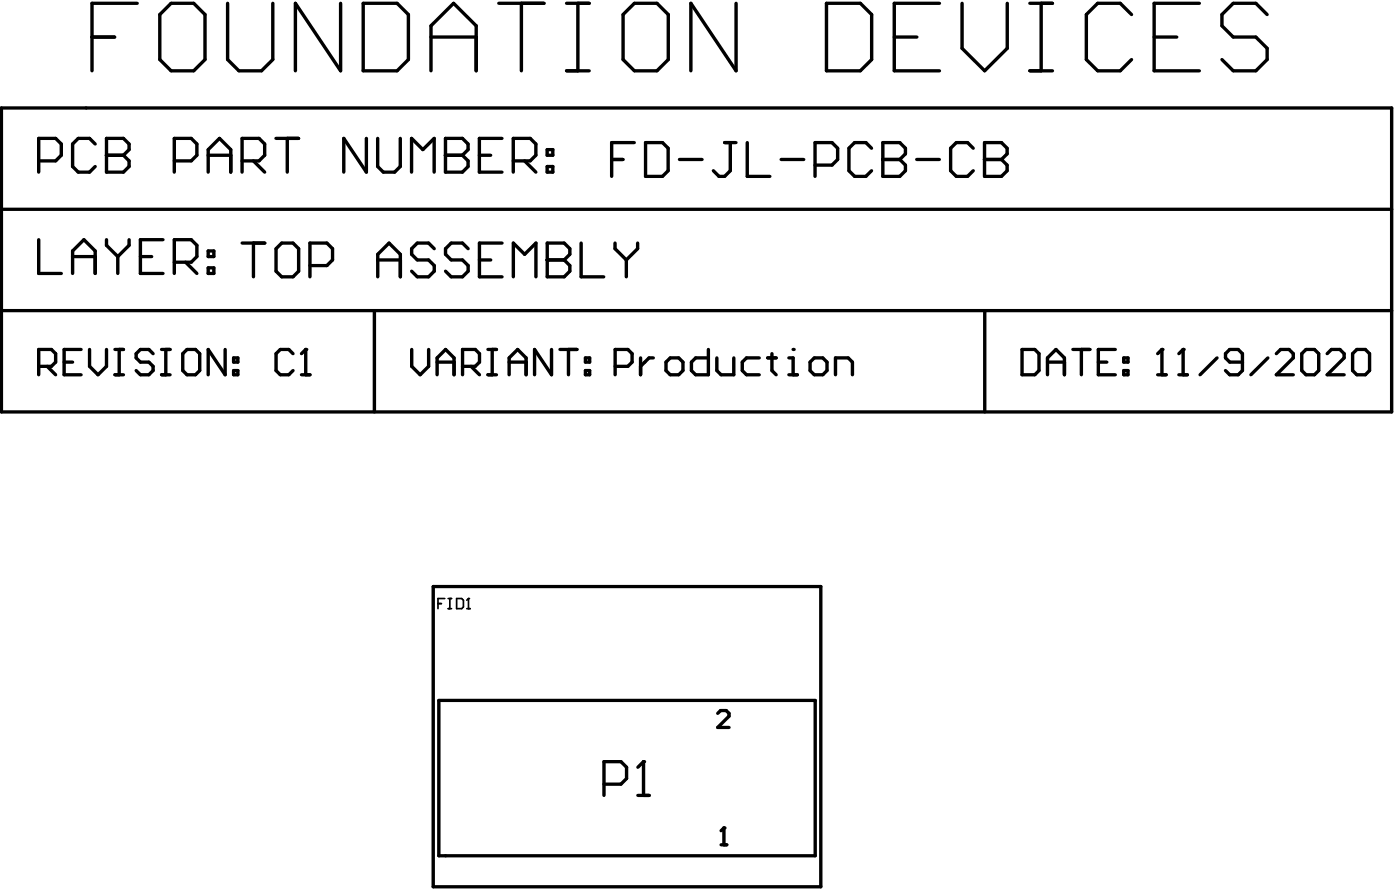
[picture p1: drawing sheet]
<svg xmlns="http://www.w3.org/2000/svg" width="68mm" height="44mm" viewBox="0 0 68 44" stroke-linecap="round" stroke-linejoin="round" font-family="sans-serif">
<g fill="none" stroke="#000" stroke-width=".16">
<path d="M.1 5.3h67.9v14.8h-67.9zM.1 10.2h67.9M.1 15.2h67.9M1.9 7.9h.8l.3-.3v-.6l-.3-.2h-.8v1.6M1.9 11.7v1.7h1.1M1.9 17.9h.6l.2-.2v-.4l-.2-.2h-.6v1.2M2.3 17.9l.4 .4M3.1 17.7h.4M3.5 13.4v-1.1l.6-.6 .6 .6v1.1M3.5 12.5h1.2M4 17.1h-.9v1.2h.9M4.4 17.1v.8l.4 .4 .4-.4v-.8"/>
<path d="M4.5 1.8h1.1M4.7 7l-.3-.2h-.6l-.3 .2v1.1l.3 .3h.6l.3-.3M5.2 7.6h.1M5.2 6.8h.8l.3 .2v.3l-.3 .3 .3 .3v.2l-.3 .3h-.8zM5.2 11.7v.3l.6 .5M5.2 7.6h.8M5.6 17.1h.4M5.6 18.3h.4M5.8 12.5v.9M5.8 17.1v1.2M6.3 11.7v.3l-.5 .5M6.7 .2h-2.2v3.3"/>
<path d="M6.9 12.5h.5M7.5 17.3l-.2-.2h-.4l-.2 .2v.2l.2 .2h.4l.2 .2v.2l-.2 .2h-.4l-.2-.2M7.8 .7l.6-.5h1.1l.5 .5v2.2l-.5 .6h-1.1l-.6-.6zM7.9 17.1h.4M7.9 18.3h.4M8 11.7h-1.1v1.7h1.1M8.1 17.1v1.2M8.5 12.8h.8l.3-.3v-.5l-.3-.3h-.8v1.7M8.5 7.9h.8l.3-.3v-.6l-.3-.2h-.8v1.6M8.9 17.3l.2-.2h.5l.2 .2v.8l-.2 .2h-.5l-.2-.2zM9.1 12.8l.5 .6M10.2 8.4v-1.1l.5-.5 .6 .5v1.1"/>
<path d="M10.2 12.3h.3v.2h-.3zM10.2 13.1h.3v.3h-.3zM10.2 7.6h1.1M11 17.1v1.2l-.8-1.2v1.2M11.1 .2v2.7l.6 .6h1.1l.5-.6v-2.7M11.4 18.1h.2v.2h-.2zM11.4 17.5h.2v.2h-.2zM11.8 7.9h.9l.2-.3v-.6l-.2-.2h-.9v1.6M11.8 11.9h1.1M12.4 7.9l.5 .5M12.4 11.9v1.6M13.5 6.8h1.1"/>
<path d="M13.5 12.2l.3-.3h.5l.3 .3v1.1l-.3 .2h-.5l-.3-.2zM14 6.8v1.6M14.3 17.3l-.2-.2h-.4l-.2 .2v.8l.2 .2h.4l.2-.2M14.7 18.3h.5M14.9 17.1h.1M14.9 17.1v1.2M14.9 17.1l-.2 .2M15.2 13h.8l.3-.3v-.5l-.3-.3h-.8v1.6M16.7 .2v3.3l-2.3-3.3v3.3M17.8 .2h1.6l.6 .5v2.2l-.6 .6h-1.6zM17.9 6.8v1.6l-1.1-1.6v1.6M18.3 15.2v4.9"/>
<path d="M18.5 6.8v1.3l.2 .3h.6l.3-.3v-1.3M18.5 13.5v-1.1l.5-.5 .6 .5v1.1M18.5 12.7h1.1M20.1 8.4v-1.6l.6 .5 .5-.5v1.6M20.1 17.1v.8l.4 .4 .5-.4v-.8M21.1 1.8h2.2M21.1 3.5v-2.2l1.1-1.1 1.1 1.1v2.2M21.2 12.2l-.2-.3h-.6l-.3 .3v.2l.3 .3h.6l.2 .3v.3l-.2 .2h-.6l-.3-.2M21.4 17.7h.8M21.4 18.3v-.8l.4-.4 .4 .4v.8M21.8 7.6h.1M21.8 6.8h.8l.3 .2v.3l-.3 .3 .3 .3v.2l-.3 .3h-.8z"/>
<path d="M21.8 7.6h.8M22.6 17.9h.6l.2-.2v-.4l-.2-.2h-.6v1.2M22.9 12.2l-.3-.3h-.5l-.3 .3v.2l.3 .3h.5l.3 .3v.3l-.3 .2h-.5l-.3-.2M23 17.9l.4 .4M23.4 7.6h.6M23.4 12.7h.6M23.9 17.1h.4M23.9 18.3h.4M24.1 17.1v1.2M24.4 .2h2.2M24.5 6.8h-1.1v1.6h1.1M24.5 11.9h-1.1v1.6h1.1"/>
<path d="M24.9 17.7h.8M24.9 18.3v-.8l.4-.4 .4 .4v.8M25.1 7.9h.8l.3-.3v-.6l-.3-.2h-.8v1.6M25.1 13.5v-1.6l.5 .5 .6-.5v1.6M25.5 .2v3.3M25.6 7.9l.6 .5M26.7 8.1h.3v.3h-.3zM26.7 7.3h.3v.3h-.3zM26.8 12.7h.1M26.8 11.9h.8l.3 .3v.2l-.3 .3 .3 .3v.3l-.3 .2h-.8zM26.8 12.7h.8M27 17.1v1.2l-.9-1.2v1.2"/>
<path d="M27.4 17.1h.8M27.7 .2h1.1M27.7 3.5h1.1M27.8 17.1v1.2M28.2 .2v3.3M28.4 11.9v1.6h1.1M28.6 18.1h.2v.2h-.2zM28.6 17.5h.2v.2h-.2zM29.9 7.8h.6M30.1 11.9v.3l.5 .5M30.1 17.9h.6l.2-.2v-.4l-.2-.2h-.6v1.2M30.5 .7l.5-.5h1.1l.6 .5v2.2l-.6 .6h-1.1l-.5-.6z"/>
<path d="M30.6 12.7v.8M31 7h-1.1v1.6M31.2 11.9v.3l-.6 .5M31.3 17.5v.8M31.6 7h.8l.3 .2v1.1l-.3 .3h-.8zM31.9 17.5h-.2l-.4 .4M32.6 17.7l.2-.2h.4l.2 .2v.4l-.2 .2h-.4l-.2-.2zM33.2 7.8h1.1M34.6 17.1v1.2h-.6l-.2-.2v-.4l.2-.2h.6M35 17.5v.6l.2 .2h.7v-.8M35.4 7h.6M35.7 7v1.3l-.3 .3h-.3l-.2-.3"/>
<path d="M36 .2v3.3l-2.2-3.3v3.3M36.5 7v1.6h1.1M37.1 17.5h-.6l-.2 .2v.4l.2 .2h.6M37.5 17.5h.4M37.7 17.3v.8l.2 .2M38.2 7.8h1.1M38.6 18.3h.4M38.6 17.5h.2v.8M38.8 17.1h.1M39.6 17.7l.2-.2h.4l.2 .2v.4l-.2 .2h-.4l-.2-.2zM39.8 8.1h.9l.2-.3v-.6l-.2-.2h-.9v1.6M40.4 .2h1.7l.5 .5v2.2l-.5 .6h-1.7z"/>
<path d="M40.8 18.3v-.8h.7l.2 .2v.6M42.6 7.2l-.3-.2h-.5l-.3 .2v1.1l.3 .3h.5l.3-.3M43.2 7.8h.1M43.2 7h.8l.3 .2v.3l-.3 .3 .3 .3v.2l-.3 .3h-.8zM43.2 7.8h.8M43.7 1.8h1.1M44.8 7.8h1.1M45.9 .2h-2.2v3.3h2.2M47 .2v2.2l1.1 1.1 1.1-1.1v-2.2M47.6 7.2l-.3-.2h-.6l-.2 .2v1.1l.2 .3h.6l.3-.3M48.1 7.8h.1M48.1 7h.9l.2 .2v.3l-.2 .3 .2 .3v.2l-.2 .3h-.9z"/>
<path d="M48.1 7.8h.9M48.1 15.2v4.9M50 17.1h.6l.2 .2v.8l-.2 .2h-.6zM50.3 .2h1.1M50.3 3.5h1.1M50.9 .2v3.3M51.2 17.7h.8M51.2 18.3v-.8l.4-.4 .4 .4v.8M52.4 17.1h.9M52.9 17.1v1.2M53.7 17.7h.4M54.5 17.1h-.8v1.2h.8"/>
<path d="M54.9 18.1h.2v.2h-.2zM54.9 17.5h.2v.2h-.2zM55.3 .7l-.5-.5h-1.1l-.6 .5v2.2l.6 .6h1.1l.5-.6M56.4 1.8h1.1M56.6 18.3h.4M56.8 17.1h.1M56.8 17.1v1.2M56.8 17.1l-.2 .2M57.6 18.3h.4M57.8 17.1h.1M57.8 17.1v1.2M57.8 17.1l-.2 .2"/>
<path d="M58.6 .2h-2.2v3.3h2.2M59.5 17.5l-.8 .8M60.7 17.7h-.6l-.2-.2v-.2l.2-.2h.4l.2 .2v.8l-.2 .2h-.4l-.2-.2M61.9 .7l-.5-.5h-1.1l-.6 .5v.6l.6 .5h1.1l.5 .6v.5l-.5 .6h-1.1l-.6-.6M62 17.5l-.8 .8M62.4 17.3l.2-.2h.4l.2 .2v.2l-.8 .8h.8M63.6 17.3l.2-.2h.5l.2 .2v.8l-.2 .2h-.5l-.2-.2zM64.9 17.3l.2-.2h.4l.2 .2v.2l-.8 .8h.8M66.1 17.3l.2-.2h.4l.3 .2v.8l-.3 .2h-.4l-.2-.2zM21.2 28.7h18.9v14.6h-18.9zM21.5 34.2h18.4v7.6h-18.4zM29.5 38.3h.9l.2-.2v-.6l-.2-.3h-.9v1.7"/>
<path d="M31.2 38.9h.5M31.5 37.2h.1M31.5 37.2v1.7M31.5 37.2l-.3 .3M35.1 34.9l.1-.2h.3l.1 .2v.1l-.5 .6h.5M35.3 41.3h.2M35.4 40.5h.1M35.4 40.5v.8M35.4 40.5l-.1 .1"/>
</g>
<path d="M21.4 29.5h.2M21.7 29.3h-.3v.4M21.9 29.3h.2M21.9 29.7h.2M22 29.3v.4M22.3 29.3h.3h.1v.4h-.1h-.3zM22.8 29.7h.2M22.9 29.3h.1M22.9 29.3v.4M22.9 29.3h-.1" fill="none" stroke="#000" stroke-width=".08"/>
</svg>
